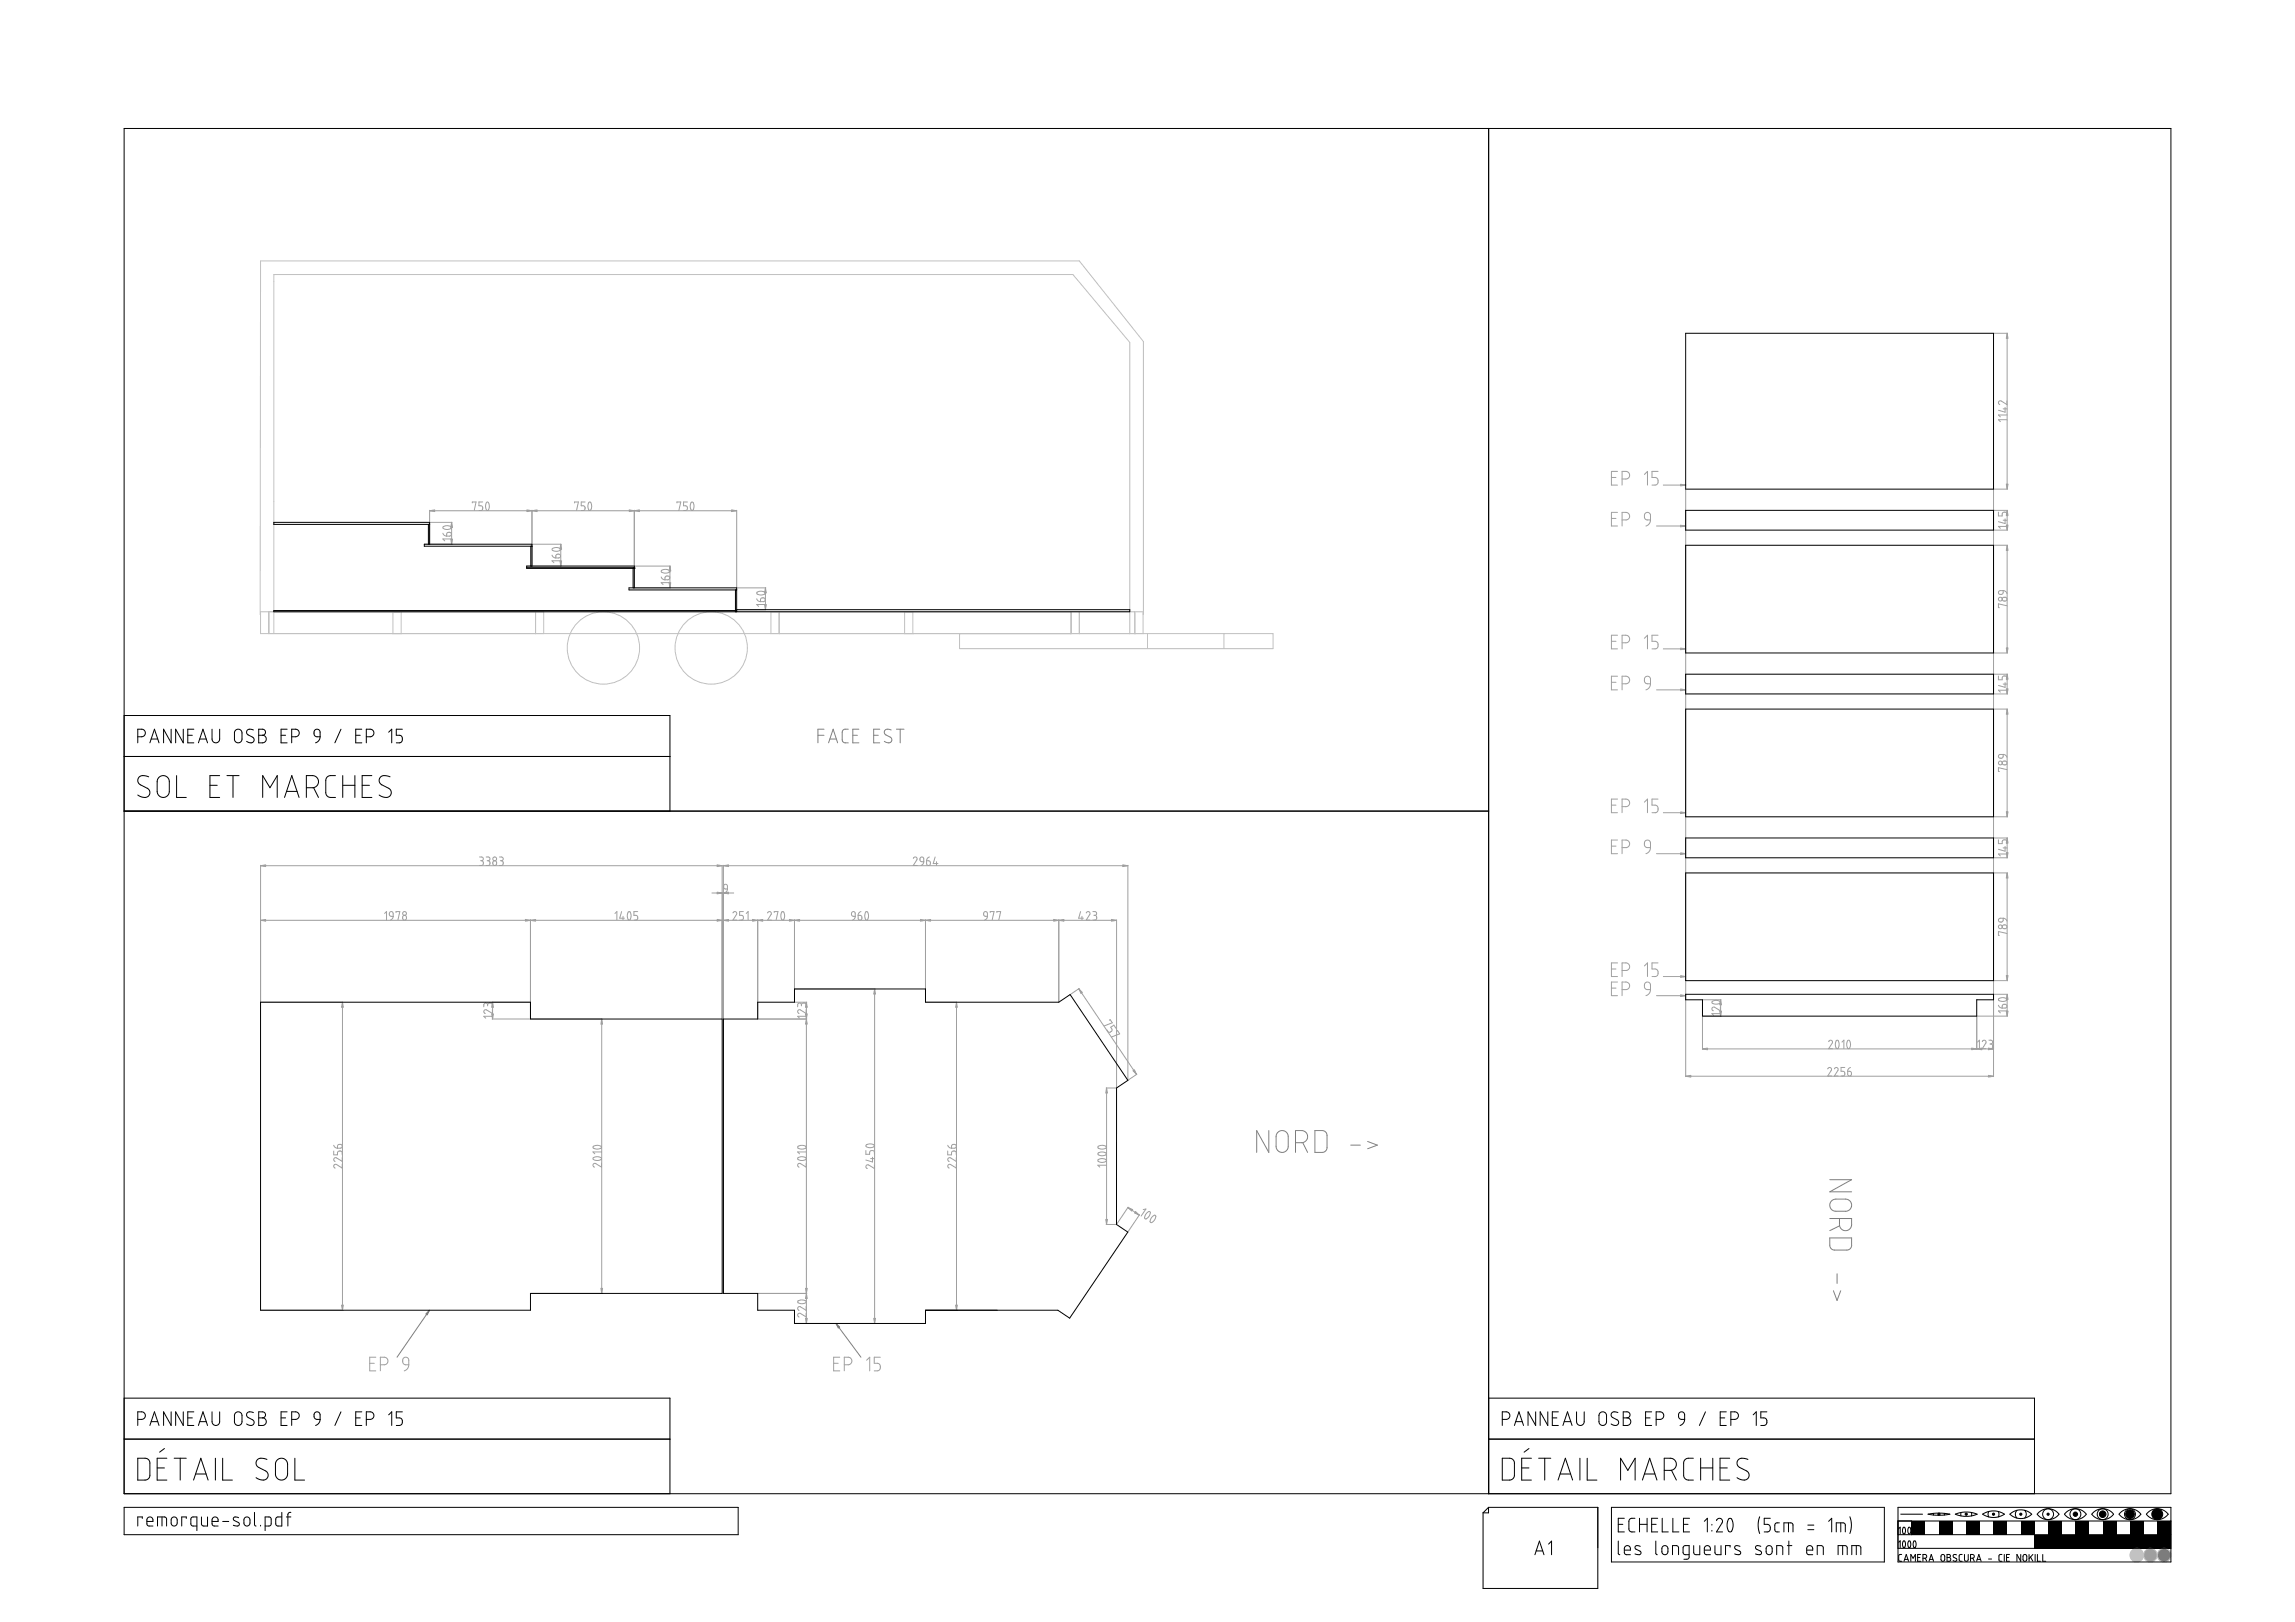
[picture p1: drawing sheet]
<svg xmlns="http://www.w3.org/2000/svg" width="841mm" height="594mm" viewBox="0 0 841 594" stroke-linecap="round" stroke-linejoin="round" font-family="sans-serif">
<g fill="none" stroke="#a0a0a4" stroke-width=".37">
<path d="M730.8 122.1h4.9M735.5 122.1v57.1M734.1 149.8h1.4M734.8 149.2v1.8l-2.5-.7M735.5 146.8v1.4l-2.1-1.3h-.7l-.4 .7 .6 .6M735.5 153.7h-3.2l.7 .7M735.5 152h-3.2l.7 .7M590.5 174.9h1.7M592.8 172.7h-2.3v5h2.3M594.4 175.5l1.7-.1 .7-.4 .4-.8-.4-1.1-.7-.4h-1.7v5M602.6 173.8l1.1-1.1v5M607.6 172.7h-2.2v2.2l1.5 .1 .7 .8v.9l-.4 .7-1.8 .3"/>
<path d="M609.5 177.7h8.2M617.7 179.4v214.9M730.5 179.4v214.9M730.8 179.2h4.9M155.7 199.3h10M157.4 187.1h112.6M157.4 186.9v12.2M157.7 191.3h8M162.3 195.3l.5 .7 .9 .4M162.5 192.9l1.8-.3 .9 .3 .2 .4-.7 .5-1.2 .1-1.2-.4zM163.9 195.2l1.2-.1 .3 .5-.1 .4-.4 .3-1.2 .1zM165.4 197.4h-3.1l.7 .7"/>
<path d="M165.5 191.3v8M173.1 184.2v-.3h1.4l-.7 3.1M176.9 183.9h-1.4v1.4h.9l.5 .5-.3 1-1.1 .2M178.3 184h.7l.3 1-.1 1.3-.5 .7-.4-.2-.4-1zM194.9 186.9v20.2M195.2 199.3h10.5M205.5 199.3v8M210.6 184.2v-.3h1.4l-.7 3.1M214.4 183.9h-1.4v1.4h.9l.5 .6-.3 .9-1.1 .2M215.8 184h.7l.3 1.1-.1 1.1-.5 .8-.5-.3-.2-.9zM232.5 186.9v28.2M248.1 184.2v-.3h1.4l-.7 3.1"/>
<path d="M251.9 183.9h-1.4v1.4h.9l.5 .6-.2 .9-1.2 .2M253.3 184.1l.6-.2 .4 1-.1 1.5-.5 .6-.4-.2-.3-1zM270 186.9v28.2M590.5 189.9h1.7M592.8 187.7h-2.3v5h2.3M594.4 190.4h1.6l.7-.3 .5-.8-.4-1.2-.7-.4h-1.7v5M602.9 188l.7-.3 .9 .3 .3 .7v1.7h-1.3l-.6-.3-.3-1.4zM604.8 190.4l-.4 1.5-1.2 .8M607 192.7h10.7M730.8 186.9h4.9M730.8 194.2h4.9M730.8 199.7h4.9"/>
<path d="M732.3 187.6v1.4h1.4l.1-1 .6-.4 1 .3 .1 1.1M734.1 190.5h1.4M734.8 190v1.7l-2.5-.6M735.5 192.8h-3.2l.7 .7M735.5 186.9v7.3M735.5 199.7v39.5M193.3 207.3h12.4M202.3 203.3l.5 .7 .9 .4M202.5 200.9l1.7-.3 1.1 .3 .1 .4-.7 .5-1.2 .1-1.1-.4zM203.9 203.1h1.2l.3 .5-.2 .6-1.5 .2zM205.4 205.4h-3.1l.7 .7M232.7 207.3h13"/>
<path d="M232.7 215.3h13M242.3 211.3l.5 .7 .9 .4M242.5 208.9l1.7-.3 1.1 .3 .1 .4-.7 .5-1.2 .1-1.1-.4zM243.9 211.2l1.1-.2 .4 .9-.4 .4-1.3 .1zM245.4 213.4h-3.1l.7 .7M245.5 207.3v8M270.2 215.3h10.5M277.3 219.3l.4 .7 1 .4M277.4 216.9l1.9-.3 .9 .3 .2 .4-.5 .5-1.2 .1-1.3-.4zM278.9 219.1h1.2l.3 .4-.1 .5-.4 .3-1.2 .1zM280.5 215.3v8M732.5 216.6l.4-.3h1.2l-.1 1-.4 .4h-.8l-.4-.5z"/>
<path d="M733.9 219l1.1-.2 .4 .4v.5l-.5 .4h-.8l-.4-.5zM734.1 216.3l.8 .3 .6 .8M270.2 223.3h10.5M280.4 221.4h-3.1l.7 .7M590.5 234.9h1.7M592.8 232.7h-2.3v5h2.3M594.4 235.4h1.6l.7-.3 .5-.8-.4-1.2-.7-.4h-1.7v5M602.6 233.8l1.1-1.1v5M607.6 232.7h-2.2v2.2h1.5l.7 .9v1.1l-.4 .5-1.8 .3M609.5 237.7h8.2M730.8 239.2h4.9M735.5 221.9l-3.2-.7v1.4h.4"/>
<path d="M590.5 249.9h1.7M592.8 247.7h-2.3v5h2.3M594.4 250.4h1.6l.7-.3 .5-.8-.4-1.2-.7-.4h-1.7v5M602.9 248l1-.3 .7 .4 .2 2.3h-1.3l-.7-.5-.2-1.2zM604.8 250.4l-.4 1.5-1.2 .8M607 252.7h10.7M730.8 246.9h4.9M730.8 254.2h4.9M730.8 259.7h4.9M732.3 247.6v1.4h1.4l.1-.9 .6-.5 1 .3 .1 1.1M734.1 250.5h1.4M734.8 250v1.8l-2.5-.7"/>
<path d="M735.5 252.8h-3.2l.7 .7M735.5 246.9v7.3M735.5 259.7v39.5M732.5 276.5l1.6-.2-.1 1-.5 .4-.8-.1-.4-.4zM733.9 279l.5-.3 .8 .2 .3 .4-.1 .5-.5 .3-.9-.1-.3-.5zM734.1 276.3l.8 .3 .6 .8M590.5 294.9h1.7M592.8 292.7h-2.3v5h2.3M594.4 295.4h1.6l.7-.3 .5-.8-.4-1.2-.7-.4h-1.7v5M602.6 293.8l1.1-1.1v5M607.6 292.7h-2.2v2.2l1.5 .1 .7 .8v.9l-.3 .7-.6 .3h-1.3M609.5 297.7h8.2"/>
<path d="M730.8 299.2h4.9M735.5 281.9l-3.2-.7v1.4h.4M95.5 317.1h169.1M95.5 316.9v49.9M175.7 313.9h1l.4 .4-.1 .7-.6 .3M176.1 315.3h.3M176.4 315.3l.7 .4v.8l-.5 .5h-.9M178.2 313.9h.9l.4 .4-.1 .7-.5 .3M178.5 315.3h.4M178.9 315.3l.6 .4v.8l-.4 .5h-.9M180.8 315.5l.6-.2 .5 .3 .1 .8-.3 .4-.5 .2-.5-.3zM183 313.9h1l.3 .4v.7l-.6 .3"/>
<path d="M183.4 315.3h.3M183.7 315.3l.7 .4v.9l-.5 .4h-.9M264.6 316.9v56.1M265.1 317.1h148.2M265.1 316.9v56.1M334.7 314.4l.5-.5 .8 .3v.7l-1.3 2.1h1.4M337.3 314.1l.7-.2 .4 .2 .1 1.5-1.3-.3zM338.5 315.6l-.3 .9-.7 .5M339.6 315.3l1.2 .3 .2 .8-.3 .4-.6 .2-.4-.3zM340.6 313.9l-.7 .4-.3 1M342.7 313.9l-.7 2.4h1.7M343.2 315.6v1.4"/>
<path d="M413.3 316.9v78.5M590.5 309.9h1.7M592.8 307.7h-2.3v5h2.3M594.4 310.5l1.7-.1 .8-.4 .3-1.1-.5-.9-.7-.3h-1.6v5M602.9 308l1-.3 .7 .4 .2 2.4-1.3-.1-.7-.5-.2-1.2zM604.8 310.5l-.4 1.4-1.2 .8M607 312.7h10.7M730.8 306.9h4.9M730.8 314.2h4.9M730.8 319.7h4.9M732.3 307.6v1.4h1.4l.1-.9 .5-.5 1 .2 .2 1.2M734.1 310.6h1.4"/>
<path d="M734.8 310v1.8l-2.5-.7M735.5 312.8h-3.2l.7 .7M735.5 306.9v7.3M735.5 319.7v39.5M95.5 337.1h169.1M140.9 334.6l.7-.7v3.1M142.9 334.1l.6-.2 .4 .2 .2 1.5-1.3-.3zM144.1 335.6l-.4 .9-.7 .5M145.1 334.2v-.3h1.4l-.7 3.1M147.7 335.5l.6-.2 .5 .3 .1 .7-.2 .5-.6 .2-.4-.3zM194.4 336.9v36.1M225.4 334.6l.7-.7v3.1"/>
<path d="M227.8 333.9l-.7 2.4h1.7M228.3 335.6v1.4M230.3 334l.5-.1 .4 1v1.3l-.5 .8-.5-.2-.3-1zM233.7 333.9h-1.4v1.4h.9l.5 .6-.2 .9-1.2 .2M260.9 327.1h8M265.1 337.1h144.1M265.2 324.9l.3 .6 1.1 .1M265.2 324.6l.4-.7 .7 .1 .3 1.6M266.6 325.6l-.3 .9-.8 .5M268.6 334.4l.2-.4 .6-.1 .6 .7-1.4 2.4h1.4M272.4 333.9h-1.4v1.4h1l.4 .5-.2 1-1.2 .2M273.5 334.6l.7-.7v3.1"/>
<path d="M277.7 336.9v36.1M281.3 334.4l.2-.4 .6-.1 .6 .7-1.4 2.4h1.4M283.7 334.2v-.3h1.4l-.7 3.1M286.5 334h.7l.3 1-.1 1.2-.5 .8-.4-.1-.3-1.1zM291.1 336.9v29.9M312.3 334.1l.6-.2 .4 .3 .1 1.4-1.2-.2-.2-.9zM313.4 335.6l-.3 .9-.7 .5M314.5 335.3l1.2 .2 .1 .9-.2 .4-.6 .2-.4-.3zM315.5 333.9l-.8 .5-.2 .9M317.3 334l.6 .1 .4 .9-.1 1.3-.5 .7-.4-.1-.4-1zM339.2 336.9v29.9M360.6 334.1l.4-.2 .7 .2 .1 1.5-1.2-.3z"/>
<path d="M361.8 335.6l-.2 .8-.8 .6M362.9 334.2v-.3h1.4l-.7 3.1M365.3 334.2v-.3h1.4l-.7 3.1M388 336.9v29.9M396 333.9l-.7 2.4h1.7M396.5 335.6v1.4M398.1 334.4l.5-.5 .8 .3v.6l-1.3 2.2h1.4M400.5 333.9h.9l.4 .4v.7l-.6 .3M400.8 335.3h.4M401.2 335.3l.6 .4v.8l-.4 .5h-.9M409.2 336.9v61.3M732.5 336.5l1.6-.2-.1 1-.4 .4h-.8l-.5-.5z"/>
<path d="M733.9 339l.5-.2 .8 .1 .3 .4-.1 .6-.5 .2-.9-.1-.3-.5zM734.1 336.3l.8 .3 .6 .8M590.5 354.9h1.7M592.8 359.7h-2.3v5h2.3M592.8 352.7h-2.3v5h2.3M594.4 355.5h1.6l.7-.4 .5-.8-.4-1.2-.8-.4h-1.6v5M602.6 353.8l1.1-1.1v5M607.6 352.7h-2.2v2.2l1.5 .1 .7 .9v.8l-.3 .7-.6 .3h-1.3M609.5 357.7h8.2M730.8 359.2h4.9M735.5 341.9l-3.2-.7v1.4h.4M95.7 367.1h29.9"/>
<path d="M125.5 367.1v112.8M178.7 368.1l-.3-.6h-.7l-.4 .4v.9M178.7 368.1l.3-.6 1-.1 .4 .4v1M178.7 368.1v.3M180.3 367.1h13.8M180.3 373.2h13.8M180.4 369.8v1.4l-2.2-1.4-.6 .1-.3 .7 .5 .6M180.4 372.2h-3.1l.7 .7M180.5 367.1v6.1M194.6 373.2h26.1M220.5 373.2v100.5M277.9 373.2h17.8"/>
<path d="M291.4 367.1h4.3M291.4 362.2h29.3M293.7 368.1l-.4-.7-.7 .1-.3 .4v.9M293.7 368.1l.3-.6 1-.1 .4 .5v.9M293.7 368.1v.3M295.4 369.8v1.4l-2.2-1.4-.5 .1-.4 .7 .5 .6M295.4 372.2h-3.1l.7 .7M295.5 367.1v117.6M320.5 362.2v122.5M339.4 367.1h11.3M350.5 367.1v112.8M395.3 362.1l21.2 31.4"/>
<path d="M395.5 362.1l-3.1 2.1M406.5 373.7l.3-.2 .8 1.1-3 1.2M409 376.6l-.8-1.1-1.2 .8 .5 .8-.2 .6-.9 .4-.8-.9M409.3 377.7l.3-.2 .7 1.2-2.9 1.1M590.5 361.9h1.7M594.4 362.5h1.5l.9-.4 .4-.8-.3-1.1-.8-.5h-1.7v5M602.9 360l1-.3 .7 .5 .2 2.3h-1.2l-.8-.6-.2-1.2zM604.8 362.5l-.6 1.5-1 .7M607 364.7h10.7M623.9 372.4v11.9M624.1 372.2h6.6M624.1 366.2h6.6"/>
<path d="M627.4 366.8l.9-.3 1.1-.1 .9 .4 .1 .4-.6 .5-1.3 .1-1-.3zM627.8 370.2l-.4-.4-.1-.4 .7-.6 2.4 1.4M630.4 371.3h-3.1l.7 .7M630.5 366.2v6M724.4 372.4v11.9M724.6 372.2h11.1M730.8 364.2h4.9M732.3 368.2l.6 .7 .8 .3M732.5 365.8l1.8-.4 1 .3 .2 .5-.7 .5-1.3 .1-1-.4zM733.9 368.1l.4-.3 .9 .1 .2 1-.5 .3h-1.2zM735.5 370.3h-3.2l.7 .7M735.5 364.2v8"/>
<path d="M405.4 398.5h3.5M405.5 398.5v50M416.6 393.4l-3.1 2.1M617.7 394.2h112.8M623.9 384.2h106.6M669.8 391.5l.7-.5 .7 .6-1.4 2.5h1.4M670.1 381.5l.8-.5 .6 .6-1.4 2.5M672.2 391.5l.6-.5 .7 .3 .1 .6-1.4 2.2h1.4M673 381.1l.7 .1 .3 1.1-.3 1.4-.4 .4-.4-.2-.3-1zM675 381.7l.7-.7v3.1M676 391h-1.3v1.4h.9l.4 .5-.2 1.1-1.1 .1M677.1 392.4l1.2 .2 .2 .9-.3 .5-.5 .1-.5-.3z"/>
<path d="M677.1 381.1h.6l.4 1.1-.2 1.5-.4 .4-.4-.2-.3-1zM678.1 391l-.7 .5-.3 .9M724.7 381.7l.7-.7v3.1M726.4 381.5l.8-.5 .6 .6-1.4 2.5M728.9 381h.8l.5 .3v.7l-.6 .4M729.2 382.4h.4M729.6 382.4l.6 .6-.1 .8-.5 .3M122.3 419.5l.4 .7 1 .3M123.9 419.3l1.2-.1 .3 .5-.1 .5-.4 .3h-1.2zM217.4 419.9l1.8-.4 1.1 .3 .1 .4-.6 .5-1.2 .2-1.1-.4zM292.4 419.9l1.8-.4 1.1 .4 .1 .4-.8 .5-1.2 .1-1-.4zM317.4 419.4l1.9-.4 .9 .3 .2 .5-.6 .4-1.3 .1-1-.3z"/>
<path d="M347.3 419.5l.5 .7 .9 .3M348.9 419.4l1.2-.2 .3 .5-.1 .5-.4 .3h-1.2zM402.4 419.9l1.8-.4 1 .3 .2 .4-.6 .5-1.2 .2-1.1-.4zM122.3 421.6v1.4h1.4v-1l.5-.4 1.1 .2 .1 1.2M125.4 426.4v1.4l-2.2-1.3h-.6l-.3 .8 .5 .5M125.4 424v1.4l-2.1-1.3h-.7l-.3 .8 .5 .5M217.4 424.1l1.8-.4 1.1 .3 .1 .4-.6 .5-1.1 .1-1.2-.3zM220.4 426.1v1.4l-2.2-1.4-.6 .1-.3 .6 .5 .7M220.4 421.9h-3.1l.7 .7M292.5 424l1.9-.3 .9 .3 .1 .5-.7 .4-1.2 .1-1.1-.4zM295.4 426.1v1.4l-2.2-1.4-.5 .1-.4 .7 .5 .6M295.4 421.9h-3.1l.7 .7"/>
<path d="M317.3 421.4v1.4h1.4v-1l.6-.4 .8 .1 .3 .6M317.8 428l-.5-.8 .6-.6 2.5 1.4M319 424.3h1.4M319.7 423.8v1.8l-2.4-.7M347.3 421.6v1.4h1.4v-.9l.6-.5 1 .2 .1 1.2M350.4 426.4v1.4l-2-1.3h-.6l-.5 .7 .5 .6M350.4 424v1.4l-2.1-1.3h-.7l-.3 .7 .5 .6M402.4 424.8l1.9-.4 .9 .3 .2 .4-.5 .5-1.4 .1-1.1-.4zM402.4 422.3l1.8-.4 1 .4 .2 .3-.6 .6-1.2 .1-1.1-.3zM405.4 426.8h-3.1l.7 .7M405.4 448.5h3.5M413.3 442.3l4.2 2.8"/>
<path d="M413.4 442.1l-4.1 6.2M417.6 444.9l-4.2 6.2M419 443l.9-.2-1.7 2.6M420.2 444.3l.9-.6 .5 .4-.7 1.6-1.1 .8-.4-.5zM422.3 445.6l.8-.5 .5 .3-.6 1.5-1.1 .9-.5-.5zM95.7 479.9h29.9M194.6 473.7h26.1M277.9 473.7h17.8M292.4 476.5l1.9-.4 1 .4 .1 .4-.7 .5-1.3 .1-1-.4zM295.4 478.5v1.4l-2.4-1.4-.7 .6 .5 .8M339.4 479.9h11.3M135.5 499.3h1.7"/>
<path d="M137.7 497.1h-2.2v5h2.2M139.4 499.9h1.6l.8-.5 .4-1.1-.5-.9-.7-.3h-1.6v5M147.9 497.4l1-.3 .7 .4 .2 2.4h-1.3l-.7-.4-.2-1.4zM149.8 499.9l-.4 1.3-1.3 .9M291.4 484.7h29.3M295.4 481v1.4l-2.2-1.4-.5 .1-.4 .7 .5 .6M305.5 499.3h1.7M307.7 497.1h-2.2v5h2.2M309.4 499.9h1.6l.9-.5 .3-1.2-.5-.8-.7-.3h-1.6v5M317.6 498.2l1.1-1.1v5M322.6 497.1h-2.2v2.2l1.5 .1 .7 1v.9l-.4 .5-1.8 .3"/>
<circle cx="733" cy="219.5" r=".69"/>
<circle cx="733" cy="279.4" r=".69"/>
<circle cx="181.3" cy="314.6" r=".69"/>
<circle cx="148.2" cy="334.6" r=".69"/>
<circle cx="733" cy="339.4" r=".69"/>
</g>
<g fill="#a0a0a4" stroke="#a0a0a4" stroke-width=".37">
<path d="M95.5 317.1l1.9-.3v.6z"/>
<path d="M262.8 316.8l1.8 .3-1.8 .3z"/>
<path d="M262.8 326.8l1.8 .3-1.8 .3z"/>
<path d="M265.1 327.1l1.9-.3v.6z"/>
<path d="M95.5 337.1l1.9-.3v.6z"/>
<path d="M192.5 336.8l1.9 .3-1.9 .3z"/>
<path d="M194.4 337.1l1.9-.3v.6z"/>
<path d="M262.8 336.8l1.8 .3-1.8 .3z"/>
<path d="M265.1 337.1l1.9-.3v.6z"/>
<path d="M275.8 336.8l1.9 .3-1.9 .3z"/>
<path d="M277.7 337.1l1.8-.3v.6z"/>
<path d="M289.3 336.8l1.8 .3-1.8 .3z"/>
<path d="M291.1 337.1l1.9-.3v.6z"/>
<path d="M337.3 336.8l1.9 .3-1.9 .3z"/>
<path d="M125.5 367.1l.3 1.9h-.6z"/>
<path d="M125.2 478h.6l-.3 1.9z"/>
<path d="M180.5 367.1l.3 1.9h-.6z"/>
<path d="M180.2 371.3h.6l-.3 1.9z"/>
<path d="M220.2 471.9h.6l-.3 1.8z"/>
<path d="M220.5 373.2l.3 1.9h-.6z"/>
<path d="M295.2 471.9h.6l-.3 1.8z"/>
<path d="M295.5 373.2l.3 1.9h-.6z"/>
<path d="M295.2 371.3h.6l-.3 1.9z"/>
<path d="M295.5 367.1l.3 1.9h-.6z"/>
<path d="M295.5 473.7l.3 1.9h-.6z"/>
<path d="M295.2 482.9h.6l-.3 1.8z"/>
<path d="M320.5 362.2l.3 1.9h-.6z"/>
<path d="M320.2 482.9h.6l-.3 1.8z"/>
<path d="M350.5 367.1l.3 1.9h-.6z"/>
<path d="M350.2 478h.6l-.3 1.9z"/>
<path d="M405.5 398.5l.3 1.9h-.6z"/>
<path d="M405.2 446.6h.6l-.3 1.9z"/>
<path d="M395.3 362.1l1.3 1.4-.5 .4z"/>
<path d="M415.2 392.2l.5-.4 .8 1.7z"/>
<path d="M413.3 442.3l1.8 .7-.4 .6z"/>
<path d="M416.1 443.7l1.4 1.4-1.7-.8z"/>
<path d="M388 337.1l1.9-.3v.6z"/>
<path d="M407.3 336.8l1.9 .3-1.9 .3z"/>
<path d="M339.2 337.1l1.8-.3v.6z"/>
<path d="M386.1 336.8l1.9 .3-1.9 .3z"/>
<path d="M265.1 317.1l1.9-.3v.6z"/>
<path d="M411.4 316.8l1.9 .3-1.9 .3z"/>
<path d="M165.2 197.4h.6l-.3 1.9z"/>
<path d="M165.5 191.3l.3 1.9h-.6z"/>
<path d="M205.5 199.3l.3 1.9h-.6z"/>
<path d="M205.2 205.4h.6l-.3 1.9z"/>
<path d="M245.5 207.3l.3 1.9h-.6z"/>
<path d="M245.2 213.4h.6l-.3 1.9z"/>
<path d="M280.5 215.3l.3 1.9h-.6z"/>
<path d="M280.2 221.4h.6l-.3 1.9z"/>
<path d="M157.4 187.1l1.9-.3v.6z"/>
<path d="M193.1 186.8l1.8 .3-1.8 .3z"/>
<path d="M194.9 187.1l1.9-.3v.6z"/>
<path d="M230.6 186.8l1.9 .3-1.9 .3z"/>
<path d="M232.5 187.1l1.8-.3v.6z"/>
<path d="M268.1 186.8l1.9 .3-1.9 .3z"/>
<path d="M735.5 122.1l.4 1.8h-.7z"/>
<path d="M735.2 177.3h.7l-.4 1.9z"/>
<path d="M735.5 186.9l.4 1.9h-.7z"/>
<path d="M735.2 192.3h.7l-.4 1.9z"/>
<path d="M735.5 199.7l.4 1.9h-.7z"/>
<path d="M735.2 237.3h.7l-.4 1.9z"/>
<path d="M735.5 246.9l.4 1.9h-.7z"/>
<path d="M735.2 252.3h.7l-.4 1.9z"/>
<path d="M735.5 259.7l.4 1.9h-.7z"/>
<path d="M735.2 297.3h.7l-.4 1.9z"/>
<path d="M735.5 306.9l.4 1.9h-.7z"/>
<path d="M735.2 312.3h.7l-.4 1.9z"/>
<path d="M735.5 319.7l.4 1.9h-.7z"/>
<path d="M735.2 357.3h.7l-.4 1.9z"/>
<path d="M735.5 364.2l.4 1.9h-.7z"/>
<path d="M735.2 370.3h.7l-.4 1.9z"/>
<path d="M728.7 393.9l1.8 .3-1.8 .3z"/>
<path d="M617.7 394.2l1.9-.3v.6z"/>
<path d="M623.9 384.2l1.9-.3v.6z"/>
<path d="M722.5 383.9l1.9 .3-1.9 .3z"/>
<path d="M724.4 384.2l1.9-.3v.6z"/>
<path d="M728.7 383.9l1.8 .3-1.8 .3z"/>
<path d="M630.5 366.2l.4 1.8h-.7z"/>
<path d="M630.2 370.3h.7l-.4 1.9z"/>
<path d="M615.9 177.4l1.8 .3-1.8 .3z"/>
<path d="M615.9 192.4l1.8 .3-1.8 .3z"/>
<path d="M615.9 252.3l1.8 .4-1.8 .3z"/>
<path d="M615.9 312.4l1.8 .3-1.8 .3z"/>
<path d="M615.9 364.4l1.8 .3-1.8 .3z"/>
<path d="M615.9 237.4l1.8 .3-1.8 .3z"/>
<path d="M615.9 297.4l1.8 .3-1.8 .3z"/>
<path d="M615.9 357.4l1.8 .3-1.8 .3z"/>
</g>
<g fill="none" stroke="#000" stroke-width=".37">
<path d="M45.5 47.1h750v500h-750zM545.5 47.1v500M617.7 122.1h112.8v57.1h-112.8zM157 192.1v7.2M157.4 192.1h-57v-.8h57v8M617.7 186.9h112.8v7.3h-112.8zM617.7 199.7h112.8v39.5h-112.8zM194.5 200.1v7.2M194.9 200.1h-39.4v-.8h39.4v8M232 208.1v7.2M232.5 208.1h.1M232.5 208.1h-39.5v-.8h39.5v8"/>
<path d="M269.5 216.1v8M270 216.1h-39.5v-.8h39.5v8.8M270 223.3h144v.8h-313.6v-.5h169.1M617.7 246.9h112.8v7.3h-112.8zM617.7 259.7h112.8v39.5h-112.8zM45.5 262.1h200v35M45.5 277.1h200M50.5 269.9l1.6-.1 .9-.5 .3-.9-.5-1-.7-.3h-1.6v5M54.9 272.1l1.7-5 1.7 5M55.4 270.7h2.4M62.7 267.1v5l-2.8-5v5M67.2 267.1v5l-2.8-5v5"/>
<path d="M68.8 269.3h1.7M71 267.1h-2.2v5h2.2M72.7 272.1l1.7-5 1.7 5M73.2 270.7h2.4M77.7 267.1l.1 4 .5 .7 .7 .3 .9-.3 .5-.7 .1-4M86.3 267.5l1.2-.4 .7 .3 .4 .6 .1 2.9-.4 .8-.6 .3-1-.1-.7-.8-.1-2.9zM92.9 267.4l-1.8-.3-.6 .6-.1 .7 .4 .7 2 1.1 .3 .6-.1 .7-.9 .6-1.7-.6M94.8 267.1h1.7l.7 .6-.2 1.2-.8 .4 .9 .3 .5 .8-.2 1-.7 .6-1.9 .1zM94.8 269.3h1.4M103 269.3h1.7M105.2 267.1h-2.2v5h2.2M106.9 269.9l1.6-.1 .8-.5 .4-.9-.5-1-.7-.3h-1.6v5"/>
<path d="M115.3 267.5l.7-.4 1 .3 .3 .7v1.8l-1.3-.1-.6-.3-.3-.6zM117.3 269.9l-.5 1.4-1.2 .8M124.9 267.1l-2.2 5M130.4 269.3h1.6M132.6 267.1h-2.2v5h2.2M134.2 269.9l1.7-.1 .8-.5 .3-.9-.4-1-.8-.3h-1.6v5M142.4 268.2l1.2-1.1v5M147.4 267.1h-2.2v2.2l1.5 .1 .7 .9v1l-.3 .5-1.9 .3M45.5 297.1h500M54.5 284.5l-1.4-.4-1.4 .1-.9 .6-.3 1.2 .7 1.3 3.3 1.9 .4 .9-.2 1.1-.5 .5-.9 .4-1.5-.2-1.3-.7M58.3 284.7l1-.6 1.2 .1 1.1 .7 .4 .8v4.6l-.5 1.1-1 .6-1.7-.2-.8-.6-.3-.8-.1-4.4zM64.7 284.1v8h3.6"/>
<path d="M76.9 287.6h2.7M80.5 284.1h-3.6v8h3.6M83.2 284.1h4.4M85.4 284.1v8M96.3 292.1v-8l2.6 4.4 2.7-4.4v8M104.3 292.1l2.6-8 2.7 8M105 289.9h3.9M112.3 288.5h2.5l1.2-.6 .6-.8 .1-1-.8-1.5-1.2-.5h-2.4v8M114.9 288.5l1.8 3.6M122.9 284.1l-2.5 .1-.7 .7-.3 .8v4.7l.2 .8 1.1 .8 2.2 .1M125.6 287.6h4.4M125.6 284.1v8"/>
<path d="M130 284.1v8M132.7 287.6h2.7M136.3 284.1h-3.6v8h3.6M142.9 284.5l-1.5-.4-1.4 .1-.8 .7-.3 1.1 .7 1.3 3.4 1.9 .4 .9-.2 1.1-.5 .5-1 .4-1.4-.2-1.4-.7M617.7 306.9h112.8v7.3h-112.8zM617.7 319.7h112.8v39.5h-112.8zM95.5 367.1h98.9v6.1h70.2v100.5h-70.2v6.2h-98.9zM265.1 373.2h12.6v-6.1h13.4v-4.9h48.1v4.9h48.8l4.2-2.8 21.1 31.4-4.1 2.8v50l4.1 2.8-21.3 31.5-4.3-2.9h-48.5v4.8h-48.1v-4.8h-13.4v-6.2h-12.6zM617.7 364.2h112.8v2h-6.1v6h-100.5v-6h-6.2zM45.5 512.1h200v35M50.5 519.9h1.6l.9-.5 .3-.9-.5-1.1-.7-.3h-1.6v5M62.7 517.1v5l-2.8-5v5"/>
<path d="M67.2 517.1v5l-2.8-5v5M68.8 519.3h1.7M71 517.1h-2.2v5h2.2M77.7 517.1l.1 4 .4 .7 .8 .3 .9-.2 .5-.8 .1-4M86.3 517.5l1.2-.4 .7 .3 .4 .7 .1 2.9-.4 .7-.6 .4-1-.2-.7-.7-.1-2.9zM92.9 517.4l-1.8-.2-.6 .5-.1 .7 .4 .7 2 1.1 .3 .7-.1 .6-.9 .6-1.7-.6M94.8 517.1h1.7l.7 .6-.2 1.2-.8 .4 .9 .3 .5 .8-.2 1-.7 .6-1.9 .1zM94.8 519.3h1.4M103 519.3h1.7M105.2 517.1h-2.2v5h2.2M106.9 519.9h1.6l.8-.5 .4-1-.5-1-.7-.3h-1.6v5M115.3 517.5l.7-.4 1 .4 .3 .6v1.8h-1.3l-.6-.4-.3-.6z"/>
<path d="M117.3 519.9l-.5 1.4-1.2 .8M124.9 517.1l-2.2 5M130.4 519.3h1.6M132.6 517.1h-2.2v5h2.2M134.2 519.9h1.7l.8-.5 .3-.9-.4-1.1-.8-.3h-1.6v5M142.4 518.2l1.2-1.1v5M147.4 517.1h-2.2v2.2l1.5 .1 .7 .9v1l-.3 .5-1.9 .3M545.5 512.1h200.1v35M550.5 519.9h1.7l.8-.5 .3-1.2-.4-.8-.8-.3h-1.6v5M562.8 517.1v5l-2.8-5v5M567.2 517.1v5l-2.8-5v5M568.9 519.3h1.6"/>
<path d="M571.1 517.1h-2.2v5h2.2M577.7 517.1l.1 4 .5 .7 .7 .3 .9-.2 .6-.8v-4M586.3 517.5l1.3-.4 .6 .3 .5 .7v2.9l-.4 .7-.6 .4-1-.2-.7-.7v-2.9zM592.9 517.4l-1.8-.2-.6 .5-.1 .7 .4 .7 2.1 1.1 .3 .7-.2 .6-.9 .6-1.7-.6M594.8 517.1h1.8l.6 .6-.1 1.2-.9 .4 .9 .3 .5 .8-.2 1-.6 .6-2 .1zM594.8 519.3h1.4M603 519.3h1.7M605.3 517.1h-2.3v5h2.3M606.9 519.9h1.5l.8-.3 .5-1-.3-1-.9-.5h-1.6v5M615.4 517.5l1-.4 .7 .4 .2 2.4h-1.3l-.6-.4-.3-.6zM617.3 519.9l-.4 1.4-1.2 .8M625 517.1l-2.2 5"/>
<path d="M630.4 519.3h1.7M632.6 517.1h-2.2v5h2.2M634.3 519.9h1.6l.9-.5 .3-1.2-.5-.8-.7-.3h-1.6v5M642.5 518.2l1.1-1.1v5M647.5 517.1h-2.2v2.2l1.5 .1 .7 1-.1 .9-.3 .5-1.8 .3M45.5 527.1h200M50.5 534.1l3.2 .1 1.1 1.1 .1 5.2-.3 .9-.8 .6-3.3 .1zM54.9 522.1l1.7-5 1.7 5M55.4 520.7h2.4M57.6 537.7h2.7M60.3 530.5l-1.8 1.4M61.2 534.1h-3.6v8h3.6"/>
<path d="M63.8 534.1h4.5M66 534.1v8M71.7 539.9h3.8M72.7 522.1l1.7-5 1.7 5M73.2 520.7h2.4M78.9 534.1v8M81.6 534.1v8h3.6M97.8 534.5l-1.4-.4-1.4 .1-.8 .6-.4 1.3 .7 1.2 3.4 1.9 .4 1-.3 1-.4 .5-1 .4-1.3-.1-1.5-.8M101.5 534.8l.9-.6 1.1-.1 1.2 .6 .6 .9v4.7l-.4 1-.9 .7-1 .1-.8-.2-1.1-1.2-.2-4.6zM108.1 534.1v8h3.5M545.5 527.1h200.1M550.5 534.1l3.3 .1 1.1 1.1 .1 5.2-.5 1-.7 .5-3.3 .1z"/>
<path d="M555 522.1l1.6-5 1.7 5M555.4 520.7h2.4M557.6 537.7h2.7M560.3 530.5l-1.8 1.4M561.2 534.1h-3.6v8h3.6M563.9 534.1h4.4M566.1 534.1v8M571.7 539.9h3.9M572.7 522.1l1.7-5 1.7 5M573.2 520.7h2.4M579 534.1v8M581.6 534.1v8h3.6"/>
<path d="M602.6 539.9h3.9M609.9 538.5h2.5l1.3-.7 .6-1.5-.7-1.6-1.3-.6h-2.4v8M612.5 538.5l1.8 3.6M620.5 534.1l-2.5 .1-.7 .6-.3 .8 .1 5.5 1.1 .9 2.3 .1M623.2 537.7h4.5M623.2 534.1v8M627.7 534.1v8M630.3 537.7h2.7M633.9 534.1h-3.6v8h3.6M640.5 534.5l-1.4-.4-1.4 .1-.8 .6-.4 1.3 .7 1.2 3.4 1.9 .4 1.1-.3 1-.8 .7-.9 .1-1.2-.2-1.3-.7M70.9 542.1l2.7-8 2.7 8M571 542.1l2.6-8 2.7 8"/>
<path d="M593.9 542.1v-8l2.6 4.4 2.7-4.4v8M601.9 542.1l2.6-8 2.7 8"/>
</g>
<g fill="none" stroke="#808080" stroke-width=".37">
<path d="M299.7 269.3h2.3M302 267.1h-2.3v5M303.6 272.1l1.7-5 1.7 5M304.1 270.7h2.4M310.9 267.1h-1.6l-.7 1 .2 3.5 .7 .5h1.4M312.5 269.3h1.7M314.7 267.1h-2.2v5h2.2M320.2 269.3h1.6M322.4 267.1h-2.2v5h2.2M326.6 267.4l-1.8-.3-.6 .6-.1 .7 .4 .7 2 1.1 .3 .7-.1 .6-.9 .6-1.7-.6M328.5 267.1h2.8M329.9 267.1v5"/>
<path d="M465 414.1v8l-4.5-8v8M468.2 414.8l1.1-.7h1l1.1 .6 .6 1v4.6l-.6 1.1-1 .6-1.7-.2-1-1.3-.1-4.4zM474.7 418.5h2.7l1.2-.7 .6-1.6-.7-1.5-1.1-.6h-2.7v8M477.4 418.5l1.8 3.6M481.9 414.1h3l1.2 .9 .2 5.4-.2 .8-.8 .7-3.4 .2zM495 419.4h3.5M501.2 418.1l3.5 1.3-3.5 1.4M670.5 432.1h8l-8 4.4h8M671.2 439.8l1.3-.6 4.5 .1 .8 .4 .5 .8 .1 1.7-.6 .9-1.1 .5h-4.5l-1.2-.8-.4-.8v-1.2zM670.5 446.3h8v2.7l-.7 1.2-.8 .5h-1l-1.4-.7-.5-1.3v-2.4M670.5 453.4h8l-.1 3.5-.6 .6-.8 .4-5.4-.2-.7-.5-.3-.7zM674.1 449l-3.6 1.7"/>
<path d="M157.4 479.9l-11.9 17.2M671.9 472.8l1.3 3.5 1.3-3.5M673.2 466.5v3.6M306.3 484.7l9.2 12.4"/>
</g>
<g fill="#808080" stroke="#808080" stroke-width=".37">
<path d="M157.4 479.9l-.8 1.7-.5-.4z"/>
<path d="M306.3 484.7l1.4 1.4-.5 .3z"/>
</g>
<g fill="none" stroke="#c0c0c0" stroke-width=".37">
<path d="M95.3 225.1l.2-129.5h300l23.5 29.5v100M98.5 224.1v8M100.4 232.1v-131.5h292.8l20.8 24.8v106.7M144 224.1v8M147 224.1v8M196.3 224.1v8M199.2 224.1v8M282.5 224.1v8M285.5 224.1v8M331.5 224.1v8M334.5 224.1v8M351.6 232.1v5.5h114.9v-5.5h-371v-8h323.4v8"/>
<path d="M392.5 224.1v8M395.5 224.1v8M415.9 224.1v8M420.5 232.1v5.5M448.5 232.1v5.5"/>
<circle cx="221.1" cy="237.3" r="13.3"/>
<circle cx="260.6" cy="237.3" r="13.3"/>
</g>
<g fill="#000">
<path d="M700.5 557.1h5v5h-5z" fill-rule="evenodd"/>
<path d="M710.5 557.1h5v5h-5z" fill-rule="evenodd"/>
<path d="M720.5 557.1h5.1v5h-5.1z" fill-rule="evenodd"/>
<path d="M730.5 557.1h5v5h-5z" fill-rule="evenodd"/>
<path d="M740.5 557.1h5.1v5h-5.1z" fill-rule="evenodd"/>
<path d="M745.6 562.1h49.9v5h-49.9z" fill-rule="evenodd"/>
<path d="M750.5 557.1h5v5h-5z" fill-rule="evenodd"/>
<path d="M760.5 557.1h5.1v5h-5.1z" fill-rule="evenodd"/>
<path d="M770.6 557.1h4.9v5h-4.9z" fill-rule="evenodd"/>
<path d="M780.5 557.1h5v5h-5z" fill-rule="evenodd"/>
<path d="M790.6 557.1h4.9v5h-4.9z" fill-rule="evenodd"/>
</g>
<circle cx="783" cy="569.6" r="2.5" fill="#c0c0c0"/>
<circle cx="793" cy="569.6" r="2.5" fill="#808080"/>
<circle cx="788" cy="569.6" r="2.5" fill="#a0a0a4"/>
<path d="M788.5 554.6a2 2 0 0 1 4 0 2 2 0 0 1-4 0zM778.9 554.6a1.6 1.6 0 0 1 3.2 0 1.6 1.6 0 0 1-3.2 0zM769.3 554.6a1.2 1.2 0 0 1 2.4 0 1.2 1.2 0 0 1-2.4 0zM759.7 554.6a.8 .8 0 0 1 1.6 0 .8 .8 0 0 1-1.6 0zM750.1 554.6a.4 .4 0 0 1 .8 0 .4 .4 0 0 1-.8 0zM730.1 554.6a.4 .4 0 0 1 .8 0 .4 .4 0 0 1-.8 0zM720.1 554.6a.4 .4 0 0 1 .8 0 .4 .4 0 0 1-.8 0zM740.1 554.6a.4 .4 0 0 1 .8 0 .4 .4 0 0 1-.8 0zM710.1 554.6a.4 .4 0 0 1 .8 0 .4 .4 0 0 1-.8 0z" fill-rule="evenodd" fill="#000"/>
<g fill="none" stroke="#000" stroke-width=".37">
<path d="M45.5 552.1h225v10h-225zM52.2 556.2v-.6h-1.7v3.3M53.8 557.3h2.2v-1l-.4-.5-.9-.2-.6 .4-.3 .6v1.6l.6 .7h1.6M57.7 558.9v-3.3l3.1 .2 .2 .5v2.6M59.4 555.6v3.3M63 555.9l1-.3 .9 .7v1.8l-.7 .8-.9-.1-.5-.5-.1-1.7zM68.3 556.2v-.6h-1.7v3.3M72.2 558.9h-1.5l-.6-.4-.2-2.2 .4-.6 1.9-.1v5M73.8 555.6v2.6l.7 .7h1.6v-3.3M77.7 557.3h2.2v-.9l-.4-.6-.9-.2-.7 .4-.2 2.3 .6 .6h1.6M81.6 557.3h2.2M87.4 555.9l-1.5-.3-.4 .8 .3 .5 1.8 .9-.1 .9-.8 .2-1.2-.2"/>
<path d="M89.7 556l1-.4 .8 .7 .1 1.7-.7 .8-.8 .1-.6-.7-.1-1.7zM93.3 553.9v4.5l.5 .5M95.5 558.7v.2M97.2 558.9h1.5l.6-.4 .1-2.2-.4-.6-1.8-.1v5M103.3 553.9v5l-1.8-.1-.5-.6 .1-2.1 .6-.5h1.6M104.9 555.6h1.7M106.6 553.9l-.7 .2-.4 .5v4.3M545.5 552.1v2h-2zM545.5 552.1h40v29.7h-42v-27.7M590.5 552.1h100v20h-100zM593 558.3h1.7M595.2 556.1h-2.2v5h2.2"/>
<path d="M599.1 556.1l-1.4 .1-.8 .9 .2 3.5 .6 .4 1.4 .1M600.8 558.3h2.8M600.8 556.1v5M603.6 556.1v5M605.3 558.3h1.6M607.5 556.1h-2.2v5h2.2M609.1 556.1v5h2.3M613 556.1v5h2.3M616.9 558.3h1.7M619.1 556.1h-2.2v5h2.2M624.6 557.2l1.1-1.1v5M627.3 558.3v.3"/>
<path d="M629 556.9l.4-.6 .8-.2 .6 .2 .4 .8-.1 .6-2.1 3.4h2.2M633.5 556.4l.4-.3 .6 .2 .6 1.7-.2 2-.7 1.1-.7-.2-.6-1.7 .1-1.5zM644.8 555.5l-.5 2.6 .1 1.8 .4 1.8M648.7 556.1h-2.2v2.2l1.5 .1 .7 1v.9l-.4 .6-1.8 .2M652.1 557.8h-1.2l-.5 .7 .1 2.2 .6 .4h1M655.4 557.8v3.3M662.5 558.6h2.2M670.1 557.2l1.1-1.1v5M674.6 557.8v3.3M677.9 555.5l.6 2.7-.6 3.5M695.5 557.1h100M695.5 552.1h100v20h-100z"/>
<path d="M695.8 559.9l.5-.5v2.4M696.5 554.6h8M697.5 559.4l.5 .1 .3 .8-.1 1-.4 .5-.4-.2-.2-.7zM699.4 559.4l.6 .1 .2 .9-.1 1-.4 .4-.4-.2-.2-.7zM700.5 557.1v5M706.5 554.6l3.8-.4 4.2 .4-3.2 .4zM708.6 554.3v.6M712.5 554.3v.6M716.5 554.6l3.4-.8 2.6 .2 2 .6-3.5 .8-2.4-.2zM718.7 554v1.2M722.4 554v1.2M726.5 554.6l1.5-.8 2-.4 2.5 .3 2 .9-1.7 .8-1.9 .4-2.4-.3z"/>
<path d="M728.8 553.6l-.3 .9 .3 1.1M732.3 553.6l.2 .8-.2 1.2M736.5 554.6l2.2-1.3 2.2-.3 2 .5 1.6 1.1-1.9 1.2-2.4 .4-2.1-.5zM739.1 553.2l-.6 1.2 .2 .9 .4 .7M742 553.2l.5 1.2-.1 .9-.4 .7M747 554.1l1.7-1.2 2.2-.3 2 .5 1.6 1.5-1.9 1.6-2.3 .4-1.4-.3-1.3-.6-1.1-1.1zM756.9 554.2l1.8-1.3 2.2-.3 2 .6 1.6 1.4-1.9 1.6-2.3 .4-1.3-.2-1.3-.7-1.2-1.1zM767 554.1l1.7-1.2 2.2-.3 2 .5 1.7 1.5-2 1.6-2.3 .4-1.4-.3-1.3-.6-1-1.1zM776.9 554.2l1.8-1.3 2.2-.3 2 .6 1.6 1.4-1.9 1.6-2.3 .4-1.3-.2-1.4-.7-1.1-1.1zM787 554.1l1.8-1.2 2.1-.3 2 .5 1.7 1.5-2 1.6-2.3 .4-1.5-.3-1.2-.6-1-1.1zM562.5 569.4l1.6-4.9 1.7 4.9M562.9 568h2.4"/>
<path d="M567.5 565.6l1.1-1.1v4.9M593 564.4v4.5l.6 .5M595.2 567.8h2.3l-.1-.9-.4-.6-.9-.2-.6 .4-.3 2.2 .6 .7h1.7M601.1 566.4l-1.5-.3-.5 .8 .3 .5 1.8 .9v.9l-.9 .2-1.2-.2M606.8 564.4v4.6l.5 .4M609.3 566.5l1-.4 .8 .6 .1 1.9-.7 .8h-.7l-.7-.6-.1-1.7zM612.9 569.4v-3.3h1.5l.6 .4 .1 2.9M619 569.4h-1.5l-.6-.4-.1-2.1 .4-.7 1.8-.1v4.3l-.5 .6-1.4 .1M620.7 566.1v2.7l.7 .6h1.5v-3.3M624.6 567.8h2.2v-.9l-.5-.6-.8-.2-.7 .4-.2 .6v1.6l.5 .7h1.7M627.3 560.5v.3M628.5 566.1v2.7l.7 .6h1.5v-3.3"/>
<path d="M634 566.7v-.6h-1.7v3.3M637.6 566.4l-1.4-.3-.5 .4v.4l.3 .5 1.8 .9-.1 .9-.8 .2-1.2-.2M645.3 566.4l-1.5-.3-.4 .4-.1 .4 .3 .5 1.8 .9v.9l-.9 .2-1.2-.2M647.5 566.5l1-.4 .9 .7v1.7l-.7 .9-.9-.1-.5-.6-.1-1.7zM651.1 569.4v-3.3h1.6l.4 .3 .2 3M653.7 561.1v-3.3l3.1 .2 .3 .4v2.7M655 566.1h1.7M655.5 564.4v5M662.1 567.8h2.2v-.9l-.5-.6-.9-.2-.7 .6-.1 2.1 .5 .6h1.7M662.5 560.3h2.2M665.9 569.4v-3.3h1.6l.5 .3 .2 3M672.9 561.1v-3.3l3 .1 .3 .6v2.6"/>
<path d="M673.6 569.4v-3.3l3.1 .2 .2 .5v2.6M675.3 566.1v3.3M678.6 569.4v-3.3l3.1 .2 .2 .5v2.6M680.3 566.1v3.3M695.5 562.1h100M695.5 567.1h100M695.8 564.9l.5-.6v2.5M696.9 569.3l-.7 .1-.4 .4 .1 1.7 1 .3M697.5 564.5h.5l.3 .9-.1 .9-.4 .5-.4-.1-.2-.8zM697.7 571.8l.9-2.5 .8 2.5M698 571.2h1.2M699.4 564.5h.5l.3 .9-.1 1-.4 .4-.3-.1-.3-.8z"/>
<path d="M700.2 571.8v-2.5l.9 1.4 .8-1.4v2.5M701.3 564.5l.5-.1 .4 .9-.1 1-.4 .5-.4-.1-.2-.8zM702.7 570.5h.9M703.9 569.3h-1.2v2.5h1.2M704.7 570.7l1.1-.1 .3-.5-.2-.5-1.2-.3v2.5M705.5 570.7l.6 1.1M706.9 571.8l.8-2.5 .9 2.5M707.1 571.2h1.2M711.4 569.6l.6-.3 .6 .5 .1 1.5-.5 .5-.9-.3zM713.5 569.3l.9 .1 .3 .3-.1 .6-.4 .2 .7 .4-.4 .9h-1zM713.5 570.5h.7M717 569.5l-.9-.1-.4 .6 1.3 .9v.7l-.7 .2-.6-.2"/>
<path d="M719.1 569.3l-.8 .1-.3 .4v1.7l1.1 .3M719.9 569.3v2l.6 .5 .8-.4v-2.1M722.1 570.7l1.1-.1 .3-.4-.2-.6-1.2-.3v2.5M722.9 570.7l.6 1.1M724.3 571.8l.9-2.5 .8 2.5M724.6 571.2h1.2M728.7 571h1.1M733.6 569.3l-.7 .1-.4 .4 .1 1.7 1 .3M734.5 569.3v2.5M735.3 570.5h.8M736.4 569.3h-1.1v2.5h1.1M740.5 569.3v2.5l-1.4-2.5v2.5"/>
<path d="M741.5 569.6l.6-.3 .6 .5v1.5l-.5 .5h-.5l-.3-.5zM743.6 569.3v2.5M744.1 570.3l.9 1.5M745 569.3l-1.4 1.6M745.8 569.3v2.5M746.6 569.3v2.5h1.1M748.6 569.3v2.5h1.1"/>
<circle cx="710.5" cy="554.6" r=".4"/>
<circle cx="720.5" cy="554.6" r=".4"/>
<circle cx="730.5" cy="554.6" r=".4"/>
<circle cx="740.5" cy="554.6" r=".4"/>
<circle cx="750.5" cy="554.6" r="2"/>
<circle cx="750.5" cy="554.6" r=".4"/>
<circle cx="760.5" cy="554.6" r="2"/>
<circle cx="760.5" cy="554.6" r=".8"/>
<circle cx="770.5" cy="554.6" r="2"/>
<circle cx="770.5" cy="554.6" r="1.2"/>
<circle cx="780.5" cy="554.6" r="2"/>
<circle cx="780.5" cy="554.6" r="1.6"/>
<circle cx="790.5" cy="554.6" r="2"/>
</g>
<g fill="none" stroke="#c0c0c0" stroke-width=".37">
<circle cx="783" cy="569.6" r="2.5"/>
<circle cx="788" cy="569.6" r="2.5"/>
<circle cx="793" cy="569.6" r="2.5"/>
</g>
</svg>
